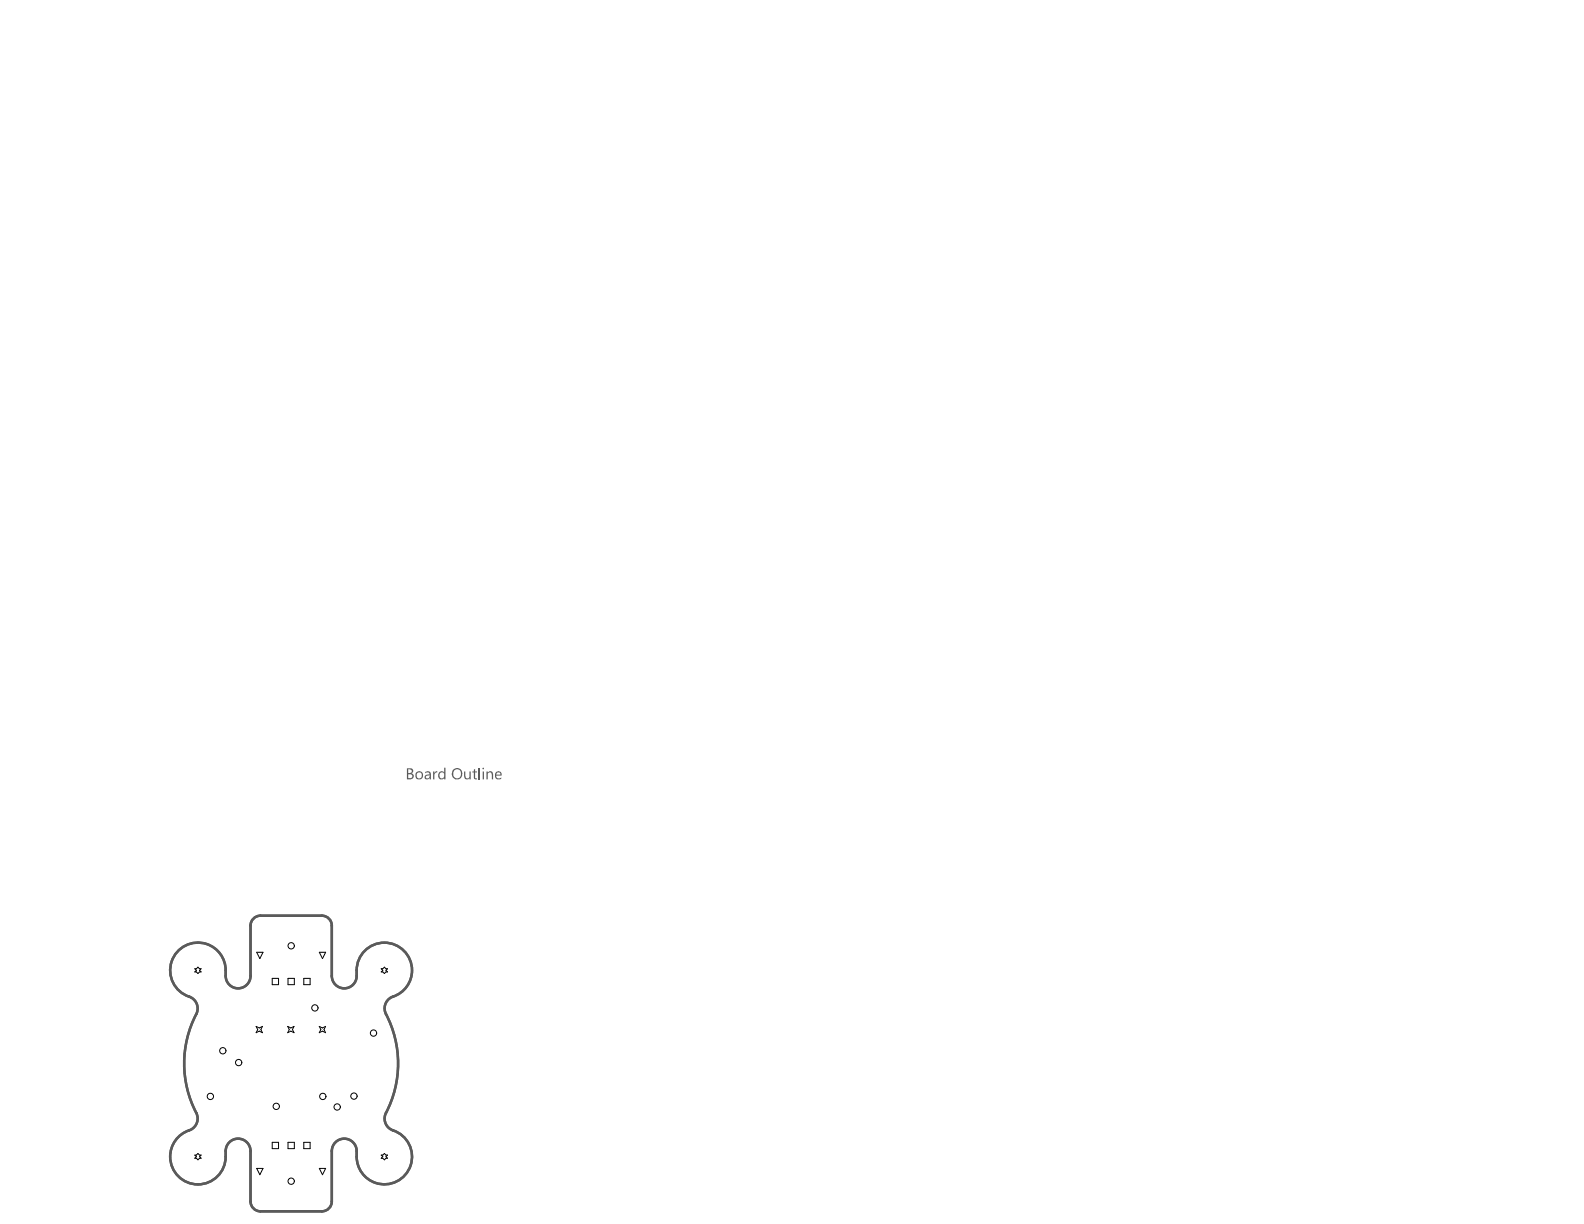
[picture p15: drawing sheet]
<svg xmlns="http://www.w3.org/2000/svg" width="279mm" height="216mm" viewBox="0 0 279 216" stroke-linecap="round" stroke-linejoin="round" font-family="sans-serif">
<path d="M39.8 171.2v.9M44.2 163.3v8.8M45.9 161.5h10.9M58.5 163.3v8.8M62.9 171.2v.9M39.8 203v1M44.2 203v8.9M45.9 213.7h10.9M58.5 203v8.9M62.9 203v1" fill="none" stroke="#5a5a5a" stroke-width=".44"/>
<g fill="#5a5a5a">
<path d="M76.4 136.1h.2l.1 .3v-.3l.4-.1v.3h-.3l-.2 .3v.9h-.2z"/>
<path d="M81.9 136.1h.2v.8a.37 .37 0 0 0 .3 .4 .37 .37 0 0 0 .4-.4v-.8h.2v1.4h-.2v-.2a.52 .52 0 0 1-.6 .1 .52 .52 0 0 1-.3-.5z"/>
<path d="M83.6 135.7l.2-.1v.5h.3v.1h-.3v.8a.21 .21 0 0 0 .1 .3 .21 .21 0 0 0 .2 0v.2h-.3l-.2-.2v-1.1h-.3v-.1h.3z"/>
<path d="M72 135.7v.7h.3a.34 .34 0 0 0 .4-.4 .34 .34 0 0 0-.4-.3zM72 136.6v.7h.3a.34 .34 0 0 0 .4-.4 .34 .34 0 0 0-.4-.3zM71.8 135.5h.5a.46 .46 0 0 1 .6 .4 .46 .46 0 0 1-.3 .5 .54 .54 0 0 1 .4 .7 .54 .54 0 0 1-.7 .4h-.5z"/>
<path d="M73.6 136.4a.51 .51 0 0 0 0 .7 .51 .51 0 0 0 .7 0 .51 .51 0 0 0 0-.7 .51 .51 0 0 0-.7 0zM73.2 136.7a.75 .75 0 0 1 1.5 0 .75 .75 0 0 1-1.5 0z"/>
<path d="M75.2 136.9a.33 .33 0 0 0 .2 .4 .33 .33 0 0 0 .4-.4v-.2zM75 136.1a.65 .65 0 0 1 1 .5v.9h-.2v-.2a.45 .45 0 0 1-.8 .1 .45 .45 0 0 1 .3-.8h.5a.42 .42 0 0 0-.3-.4 .42 .42 0 0 0-.5 .2z"/>
<path d="M77.4 136.3a.57 .57 0 0 1 .9-.1v-.8h.3v2.1h-.3v-.2a.67 .67 0 0 1-.9 0 .67 .67 0 0 1 0-1zM77.6 136.4a.53 .53 0 0 0-.1 .6 .53 .53 0 0 0 .6 .3l.2-.2v-.5a.42 .42 0 0 0-.2-.3 .42 .42 0 0 0-.5 .1z"/>
<path d="M80.1 136l-.1 .1a.71 .71 0 0 0 .4 1.1 .71 .71 0 0 0 .9-.7 .67 .67 0 0 0-.4-.8 .67 .67 0 0 0-.8 .3zM79.9 135.9l.2-.2a.94 .94 0 0 1 1.2 0 .94 .94 0 0 1 .2 1.2 .96 .96 0 0 1-1.4 .4 .96 .96 0 0 1-.2-1.4z"/>
</g>
<path d="M84.5 135.4v2.1" fill="none" stroke="#5a5a5a" stroke-width=".22"/>
<g fill="#5a5a5a">
<path d="M85.8 136.1h.2v.2a.51 .51 0 0 1 .7-.2 .51 .51 0 0 1 .3 .5v.9h-.2v-.8a.37 .37 0 0 0-.4-.5 .37 .37 0 0 0-.4 .5v.8h-.2z"/>
<path d="M85.1 135.5a.15 .15 0 0 1 .3 0 .15 .15 0 0 1-.3 0zM85.1 136.1h.3v1.4h-.3z"/>
<path d="M87.6 136.4l-.1 .2h.8a.35 .35 0 0 0-.3-.4 .35 .35 0 0 0-.4 .2zM87.5 136.2a.62 .62 0 0 1 .7-.1 .62 .62 0 0 1 .3 .7h-1a.5 .5 0 0 0 .4 .5 .5 .5 0 0 0 .5-.2v.3a.71 .71 0 0 1-1-.1 .71 .71 0 0 1 0-1z"/>
</g>
<path d="M39.8 172.1a2.19 2.19 0 0 0 2.2 2.2 2.19 2.19 0 0 0 2.2-2.2M39.8 171.2a4.9 4.9 0 0 0-7.7-4 4.9 4.9 0 0 0 1.3 8.6 2.19 2.19 0 0 1 1.2 3.1 19.2 19.2 0 0 0 .2 17.9 2.19 2.19 0 0 1-1.4 2.6 4.9 4.9 0 0 0-1.3 8.6 4.9 4.9 0 0 0 7.7-4M45.9 161.5a1.75 1.75 0 0 0-1.7 1.8M56.8 161.5a1.75 1.75 0 0 1 1.7 1.8M58.5 172.1a2.19 2.19 0 0 0 2.2 2.2 2.19 2.19 0 0 0 2.2-2.2M62.9 171.2a4.9 4.9 0 0 1 4.5-4.9 4.9 4.9 0 0 1 5.2 4.1 4.9 4.9 0 0 1-3.6 5.5 2.19 2.19 0 0 0-.9 3 19 19 0 0 1-.1 17.7 2.19 2.19 0 0 0 1.3 2.8 4.9 4.9 0 0 1 1.3 8.6 4.9 4.9 0 0 1-7.7-4M39.8 203a2.19 2.19 0 0 1 2.2-2.2 2.19 2.19 0 0 1 2.2 2.2M44.2 211.9a1.75 1.75 0 0 0 1.7 1.8M58.5 203a2.19 2.19 0 0 1 2.2-2.2 2.19 2.19 0 0 1 2.2 2.2M58.5 211.9a1.75 1.75 0 0 1-1.7 1.8" fill="none" stroke="#5a5a5a" stroke-width=".44"/>
<g fill="none" stroke="#000" stroke-width=".18">
<path d="M34.4 170.9h.2l.3-.3 .3 .3h.3l-.3 .3 .3 .2h-.3l-.3 .3-.3-.3h-.2l.2-.2zM45.3 168h1.1l-.6 1.1zM48 172.6h1.1v1.1h-1.1zM50.8 172.6h1.1v1.1h-1.1zM53.6 172.6h1.1v1.1h-1.1zM56.3 168h1.1l-.5 1.1zM67.2 170.9h.3l.3-.3 .3 .3h.3l-.3 .3 .3 .2h-.3l-.3 .3-.3-.3h-.3l.3-.2zM45.2 181l.5 .3 .6-.3-.3 .6 .3 .6-.6-.3-.5 .3 .3-.6zM50.7 181l.6 .3 .6-.3-.3 .6 .3 .6-.6-.3-.6 .3 .3-.6zM56.3 181l.6 .3 .5-.3-.2 .6 .2 .6-.5-.3-.6 .3 .3-.6zM34.4 203.7h.2l.3-.2 .3 .2h.3l-.3 .3 .3 .3h-.3l-.3 .3-.3-.3h-.2l.2-.3zM45.3 206.1h1.1l-.6 1.1z"/>
<path d="M48 201.5h1.1v1.1h-1.1zM50.8 201.5h1.1v1.1h-1.1zM53.6 201.5h1.1v1.1h-1.1zM56.3 206.1h1.1l-.5 1.1zM67.2 203.7h.3l.3-.2 .3 .2h.3l-.3 .3 .3 .3h-.3l-.3 .3-.3-.3h-.3l.3-.3z"/>
<circle cx="51.4" cy="166.8" r=".56"/>
<circle cx="55.5" cy="177.8" r=".56"/>
<circle cx="37.1" cy="193.4" r=".56"/>
<circle cx="39.3" cy="185.3" r=".56"/>
<circle cx="42.1" cy="187.4" r=".56"/>
<circle cx="48.7" cy="195.1" r=".56"/>
<circle cx="56.9" cy="193.4" r=".56"/>
<circle cx="59.5" cy="195.3" r=".56"/>
<circle cx="62.4" cy="193.3" r=".56"/>
<circle cx="65.9" cy="182.2" r=".56"/>
<circle cx="51.4" cy="208.4" r=".56"/>
</g>
</svg>
